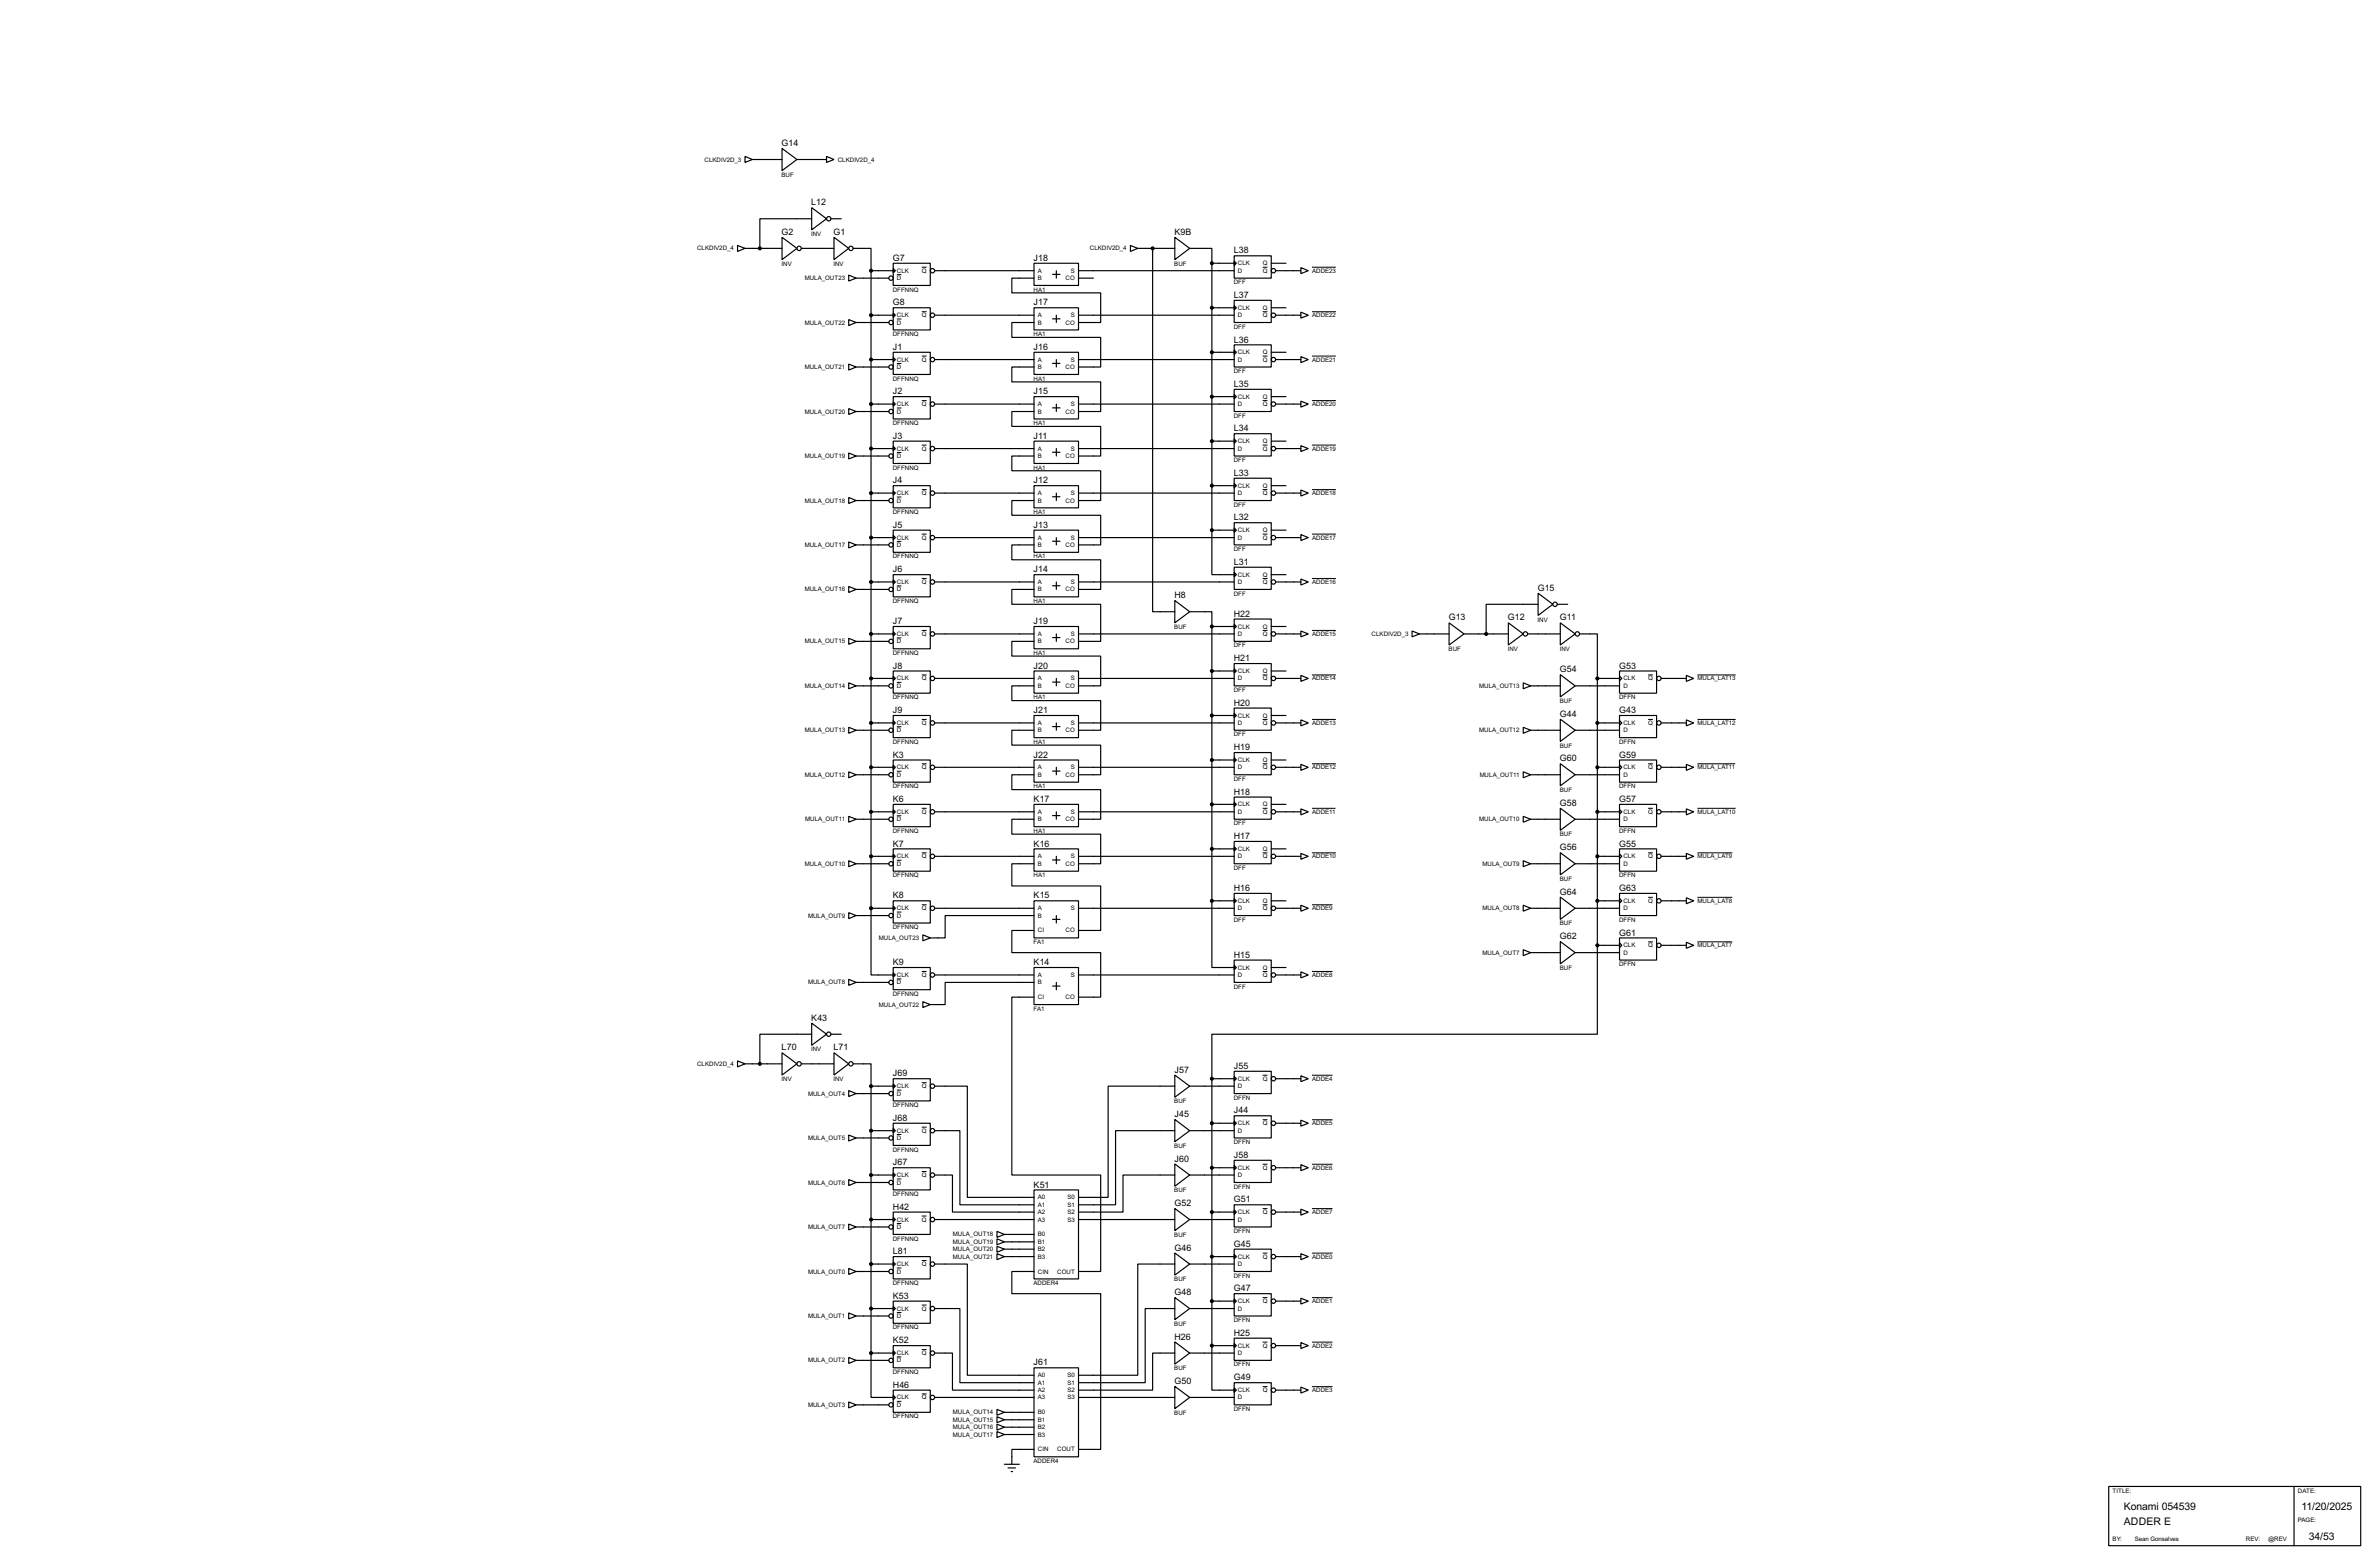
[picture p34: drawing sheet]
<svg xmlns="http://www.w3.org/2000/svg" width="815mm" height="536mm" viewBox="0 0 815 536" stroke-linecap="round" stroke-linejoin="round" font-family="sans-serif">
<defs><g id="words">
<g font-size="4">
<text x="727.8" y="517.5">Konami 054539</text>
<text x="788.7" y="517.5">11/20/2025</text>
<text x="727.8" y="522.5">ADDER E</text>
<text x="791.3" y="527.6">34/53</text>
</g>
<g font-size="3.4">
<text x="267.9" y="50.1">G14</text>
<text x="278" y="70.4">L12</text>
<text x="267.9" y="80.5">G2</text>
<text x="285.7" y="80.5">G1</text>
<text x="402.5" y="80.5">K9B</text>
<text x="306" y="89.4">G7</text>
<text x="354.2" y="89.4">J18</text>
<text x="422.8" y="86.8">L38</text>
<text x="306" y="104.7">G8</text>
<text x="354.2" y="104.7">J17</text>
<text x="422.8" y="102.1">L37</text>
<text x="306" y="119.9">J1</text>
<text x="354.2" y="119.9">J16</text>
<text x="422.8" y="117.4">L36</text>
<text x="306" y="135.1">J2</text>
<text x="354.2" y="135.1">J15</text>
<text x="422.8" y="132.6">L35</text>
<text x="422.8" y="147.8">L34</text>
<text x="306" y="150.3">J3</text>
<text x="354.2" y="150.3">J11</text>
<text x="306" y="165.6">J4</text>
<text x="354.2" y="165.6">J12</text>
<text x="422.8" y="163">L33</text>
<text x="422.8" y="178.3">L32</text>
<text x="306" y="180.9">J5</text>
<text x="354.2" y="180.9">J13</text>
<text x="306" y="196.1">J6</text>
<text x="354.2" y="196.1">J14</text>
<text x="422.8" y="193.6">L31</text>
<text x="527" y="202.5">G15</text>
<text x="402.5" y="205">H8</text>
<text x="306" y="213.9">J7</text>
<text x="354.2" y="213.9">J19</text>
<text x="422.8" y="211.3">H22</text>
<text x="496.5" y="212.6">G13</text>
<text x="516.8" y="212.6">G12</text>
<text x="534.6" y="212.6">G11</text>
<text x="422.8" y="226.6">H21</text>
<text x="306" y="229.1">J8</text>
<text x="354.2" y="229.1">J20</text>
<text x="534.6" y="230.4">G54</text>
<text x="554.9" y="229.1">G53</text>
<text x="306" y="244.4">J9</text>
<text x="354.2" y="244.4">J21</text>
<text x="422.8" y="241.8">H20</text>
<text x="534.6" y="245.6">G44</text>
<text x="554.9" y="244.4">G43</text>
<text x="422.8" y="257.1">H19</text>
<text x="306" y="259.6">K3</text>
<text x="354.2" y="259.6">J22</text>
<text x="534.6" y="260.9">G60</text>
<text x="554.9" y="259.6">G59</text>
<text x="306" y="274.8">K6</text>
<text x="354.2" y="274.8">K17</text>
<text x="422.8" y="272.3">H18</text>
<text x="554.9" y="274.8">G57</text>
<text x="534.6" y="276.1">G58</text>
<text x="422.8" y="287.5">H17</text>
<text x="306" y="290.1">K7</text>
<text x="354.2" y="290.1">K16</text>
<text x="534.6" y="291.4">G56</text>
<text x="554.9" y="290.1">G55</text>
<text x="422.8" y="305.3">H16</text>
<text x="554.9" y="305.3">G63</text>
<text x="306" y="307.9">K8</text>
<text x="354.2" y="307.9">K15</text>
<text x="534.6" y="306.6">G64</text>
<text x="534.6" y="321.8">G62</text>
<text x="554.9" y="320.6">G61</text>
<text x="422.8" y="328.2">H15</text>
<text x="306" y="330.7">K9</text>
<text x="354.2" y="330.7">K14</text>
<text x="278" y="349.8">K43</text>
<text x="267.9" y="359.9">L70</text>
<text x="285.7" y="359.9">L71</text>
<text x="306" y="368.8">J69</text>
<text x="402.5" y="367.6">J57</text>
<text x="422.8" y="366.3">J55</text>
<text x="402.5" y="382.8">J45</text>
<text x="422.8" y="381.5">J44</text>
<text x="306" y="384.1">J68</text>
<text x="306" y="399.3">J67</text>
<text x="402.5" y="398">J60</text>
<text x="422.8" y="396.8">J58</text>
<text x="354.2" y="406.9">K51</text>
<text x="402.5" y="413.3">G52</text>
<text x="422.8" y="412">G51</text>
<text x="306" y="414.5">H42</text>
<text x="306" y="429.8">L81</text>
<text x="402.5" y="428.5">G46</text>
<text x="422.8" y="427.2">G45</text>
<text x="402.5" y="443.8">G48</text>
<text x="422.8" y="442.5">G47</text>
<text x="306" y="445">K53</text>
<text x="306" y="460.3">K52</text>
<text x="402.5" y="459">H26</text>
<text x="422.8" y="457.7">H25</text>
<text x="354.2" y="467.9">J61</text>
<text x="422.8" y="473">G49</text>
<text x="306" y="475.5">H46</text>
<text x="402.5" y="474.2">G50</text>
</g>
<g font-size="2.4">
<text x="241.4" y="55.4">CLKDIV2D_3</text>
<text x="287.1" y="55.4">CLKDIV2D_4</text>
<text x="267.8" y="60.6">BUF</text>
<text x="278" y="80.9">INV</text>
<text x="238.9" y="85.8">CLKDIV2D_4</text>
<text x="373.5" y="85.8">CLKDIV2D_4</text>
<text x="267.8" y="91">INV</text>
<text x="275.8" y="96">MULA_OUT23</text>
<text x="285.6" y="91">INV</text>
<text x="307.4" y="93.5">CLK</text>
<text x="307.4" y="96">D</text>
<text x="315.9" y="93.5">Q</text>
<text x="355.7" y="93.5">A</text>
<text x="355.7" y="96">B</text>
<text x="365.2" y="96">CO</text>
<text x="367" y="93.5">S</text>
<text x="402.4" y="91">BUF</text>
<text x="424.2" y="93.5">D</text>
<text x="424.2" y="90.9">CLK</text>
<text x="432.7" y="90.9">Q</text>
<text x="432.7" y="93.5">Q</text>
<text x="449.6" y="93.5">ADDE23</text>
<text x="305.9" y="99.9">DFFNNQ</text>
<text x="354.2" y="99.9">HA1</text>
<text x="422.8" y="97.4">DFF</text>
<text x="424.2" y="106.2">CLK</text>
<text x="432.7" y="106.2">Q</text>
<text x="275.8" y="111.2">MULA_OUT22</text>
<text x="307.4" y="108.7">CLK</text>
<text x="307.4" y="111.2">D</text>
<text x="315.9" y="108.7">Q</text>
<text x="355.7" y="108.7">A</text>
<text x="355.7" y="111.2">B</text>
<text x="365.2" y="111.2">CO</text>
<text x="367" y="108.7">S</text>
<text x="422.8" y="112.6">DFF</text>
<text x="424.2" y="108.7">D</text>
<text x="432.7" y="108.7">Q</text>
<text x="449.6" y="108.7">ADDE22</text>
<text x="305.9" y="115.1">DFFNNQ</text>
<text x="354.2" y="115.1">HA1</text>
<text x="307.4" y="123.9">CLK</text>
<text x="315.9" y="123.9">Q</text>
<text x="355.7" y="123.9">A</text>
<text x="367" y="123.9">S</text>
<text x="424.2" y="123.9">D</text>
<text x="424.2" y="121.4">CLK</text>
<text x="432.7" y="121.4">Q</text>
<text x="432.7" y="123.9">Q</text>
<text x="449.6" y="123.9">ADDE21</text>
<text x="275.8" y="126.4">MULA_OUT21</text>
<text x="305.9" y="130.4">DFFNNQ</text>
<text x="307.4" y="126.4">D</text>
<text x="354.2" y="130.4">HA1</text>
<text x="355.7" y="126.4">B</text>
<text x="365.2" y="126.4">CO</text>
<text x="422.8" y="127.8">DFF</text>
<text x="424.2" y="136.6">CLK</text>
<text x="432.7" y="136.6">Q</text>
<text x="275.8" y="141.7">MULA_OUT20</text>
<text x="307.4" y="139.1">CLK</text>
<text x="307.4" y="141.7">D</text>
<text x="315.9" y="139.1">Q</text>
<text x="355.7" y="139.1">A</text>
<text x="355.7" y="141.7">B</text>
<text x="365.2" y="141.7">CO</text>
<text x="367" y="139.1">S</text>
<text x="422.8" y="143.1">DFF</text>
<text x="424.2" y="139.1">D</text>
<text x="432.7" y="139.1">Q</text>
<text x="449.6" y="139.1">ADDE20</text>
<text x="305.9" y="145.7">DFFNNQ</text>
<text x="354.2" y="145.7">HA1</text>
<text x="307.4" y="154.4">CLK</text>
<text x="315.9" y="154.4">Q</text>
<text x="355.7" y="154.4">A</text>
<text x="367" y="154.4">S</text>
<text x="424.2" y="154.4">D</text>
<text x="424.2" y="151.8">CLK</text>
<text x="432.7" y="151.8">Q</text>
<text x="432.7" y="154.4">Q</text>
<text x="449.6" y="154.4">ADDE19</text>
<text x="275.8" y="157">MULA_OUT19</text>
<text x="305.9" y="160.9">DFFNNQ</text>
<text x="307.4" y="157">D</text>
<text x="354.2" y="160.9">HA1</text>
<text x="355.7" y="157">B</text>
<text x="365.2" y="157">CO</text>
<text x="422.8" y="158.4">DFF</text>
<text x="424.2" y="167.1">CLK</text>
<text x="432.7" y="167.1">Q</text>
<text x="275.8" y="172.2">MULA_OUT18</text>
<text x="307.4" y="169.7">CLK</text>
<text x="307.4" y="172.2">D</text>
<text x="315.9" y="169.7">Q</text>
<text x="355.7" y="169.7">A</text>
<text x="355.7" y="172.2">B</text>
<text x="365.2" y="172.2">CO</text>
<text x="367" y="169.7">S</text>
<text x="422.8" y="173.6">DFF</text>
<text x="424.2" y="169.7">D</text>
<text x="432.7" y="169.7">Q</text>
<text x="449.6" y="169.7">ADDE18</text>
<text x="305.9" y="176.1">DFFNNQ</text>
<text x="354.2" y="176.1">HA1</text>
<text x="307.4" y="184.9">CLK</text>
<text x="315.9" y="184.9">Q</text>
<text x="355.7" y="184.9">A</text>
<text x="367" y="184.9">S</text>
<text x="424.2" y="184.9">D</text>
<text x="424.2" y="182.4">CLK</text>
<text x="432.7" y="182.4">Q</text>
<text x="432.7" y="184.9">Q</text>
<text x="449.6" y="184.9">ADDE17</text>
<text x="275.8" y="187.4">MULA_OUT17</text>
<text x="305.9" y="191.4">DFFNNQ</text>
<text x="307.4" y="187.4">D</text>
<text x="354.2" y="191.4">HA1</text>
<text x="355.7" y="187.4">B</text>
<text x="365.2" y="187.4">CO</text>
<text x="422.8" y="188.8">DFF</text>
<text x="424.2" y="197.6">CLK</text>
<text x="432.7" y="197.6">Q</text>
<text x="275.8" y="202.7">MULA_OUT16</text>
<text x="307.4" y="200.1">CLK</text>
<text x="307.4" y="202.7">D</text>
<text x="315.9" y="200.1">Q</text>
<text x="355.7" y="200.1">A</text>
<text x="355.7" y="202.7">B</text>
<text x="365.2" y="202.7">CO</text>
<text x="367" y="200.1">S</text>
<text x="424.2" y="200.1">D</text>
<text x="432.7" y="200.1">Q</text>
<text x="449.6" y="200.1">ADDE16</text>
<text x="305.9" y="206.6">DFFNNQ</text>
<text x="354.2" y="206.6">HA1</text>
<text x="422.8" y="204.1">DFF</text>
<text x="402.4" y="215.5">BUF</text>
<text x="424.2" y="215.4">CLK</text>
<text x="432.7" y="215.4">Q</text>
<text x="526.9" y="213">INV</text>
<text x="275.8" y="220.5">MULA_OUT15</text>
<text x="307.4" y="217.9">CLK</text>
<text x="307.4" y="220.5">D</text>
<text x="315.9" y="217.9">Q</text>
<text x="355.7" y="217.9">A</text>
<text x="355.7" y="220.5">B</text>
<text x="365.2" y="220.5">CO</text>
<text x="367" y="217.9">S</text>
<text x="422.8" y="221.9">DFF</text>
<text x="424.2" y="217.9">D</text>
<text x="432.7" y="217.9">Q</text>
<text x="449.6" y="217.9">ADDE15</text>
<text x="470" y="217.9">CLKDIV2D_3</text>
<text x="305.9" y="224.4">DFFNNQ</text>
<text x="354.2" y="224.4">HA1</text>
<text x="496.4" y="223.1">BUF</text>
<text x="516.7" y="223.1">INV</text>
<text x="534.5" y="223.1">INV</text>
<text x="307.4" y="233.2">CLK</text>
<text x="315.9" y="233.2">Q</text>
<text x="355.7" y="233.2">A</text>
<text x="367" y="233.2">S</text>
<text x="424.2" y="233.2">D</text>
<text x="424.2" y="230.6">CLK</text>
<text x="432.7" y="230.6">Q</text>
<text x="432.7" y="233.2">Q</text>
<text x="449.6" y="233.2">ADDE14</text>
<text x="556.3" y="233.2">CLK</text>
<text x="564.8" y="233.2">Q</text>
<text x="581.7" y="233.2">MULA_LAT13</text>
<text x="275.8" y="235.7">MULA_OUT14</text>
<text x="305.9" y="239.6">DFFNNQ</text>
<text x="307.4" y="235.7">D</text>
<text x="354.2" y="239.6">HA1</text>
<text x="355.7" y="235.7">B</text>
<text x="365.2" y="235.7">CO</text>
<text x="422.8" y="237.1">DFF</text>
<text x="506.9" y="235.7">MULA_OUT13</text>
<text x="554.8" y="239.6">DFFN</text>
<text x="556.3" y="235.7">D</text>
<text x="424.2" y="245.9">CLK</text>
<text x="432.7" y="245.9">Q</text>
<text x="534.5" y="240.9">BUF</text>
<text x="275.8" y="250.9">MULA_OUT13</text>
<text x="307.4" y="248.4">CLK</text>
<text x="307.4" y="250.9">D</text>
<text x="315.9" y="248.4">Q</text>
<text x="355.7" y="248.4">A</text>
<text x="355.7" y="250.9">B</text>
<text x="365.2" y="250.9">CO</text>
<text x="367" y="248.4">S</text>
<text x="424.2" y="248.4">D</text>
<text x="432.7" y="248.4">Q</text>
<text x="449.6" y="248.4">ADDE13</text>
<text x="506.9" y="250.9">MULA_OUT12</text>
<text x="556.3" y="250.9">D</text>
<text x="556.3" y="248.4">CLK</text>
<text x="564.8" y="248.4">Q</text>
<text x="581.7" y="248.4">MULA_LAT12</text>
<text x="305.9" y="254.9">DFFNNQ</text>
<text x="354.2" y="254.9">HA1</text>
<text x="422.8" y="252.3">DFF</text>
<text x="534.5" y="256.2">BUF</text>
<text x="554.8" y="254.9">DFFN</text>
<text x="307.4" y="263.6">CLK</text>
<text x="315.9" y="263.6">Q</text>
<text x="355.7" y="263.6">A</text>
<text x="367" y="263.6">S</text>
<text x="424.2" y="263.6">D</text>
<text x="424.2" y="261.1">CLK</text>
<text x="432.7" y="261.1">Q</text>
<text x="432.7" y="263.6">Q</text>
<text x="449.6" y="263.6">ADDE12</text>
<text x="556.3" y="263.6">CLK</text>
<text x="564.8" y="263.6">Q</text>
<text x="581.7" y="263.6">MULA_LAT11</text>
<text x="275.8" y="266.2">MULA_OUT12</text>
<text x="307.4" y="266.2">D</text>
<text x="355.7" y="266.2">B</text>
<text x="365.2" y="266.2">CO</text>
<text x="422.8" y="267.6">DFF</text>
<text x="507.1" y="266.2">MULA_OUT11</text>
<text x="556.3" y="266.2">D</text>
<text x="305.9" y="270.1">DFFNNQ</text>
<text x="354.2" y="270.1">HA1</text>
<text x="534.5" y="271.4">BUF</text>
<text x="554.8" y="270.1">DFFN</text>
<text x="275.9" y="281.4">MULA_OUT11</text>
<text x="307.4" y="278.9">CLK</text>
<text x="307.4" y="281.4">D</text>
<text x="315.9" y="278.9">Q</text>
<text x="355.7" y="278.9">A</text>
<text x="355.7" y="281.4">B</text>
<text x="365.2" y="281.4">CO</text>
<text x="367" y="278.9">S</text>
<text x="424.2" y="278.9">D</text>
<text x="424.2" y="276.3">CLK</text>
<text x="432.7" y="276.3">Q</text>
<text x="432.7" y="278.9">Q</text>
<text x="449.6" y="278.9">ADDE11</text>
<text x="506.9" y="281.4">MULA_OUT10</text>
<text x="556.3" y="281.4">D</text>
<text x="556.3" y="278.9">CLK</text>
<text x="564.8" y="278.9">Q</text>
<text x="581.7" y="278.9">MULA_LAT10</text>
<text x="305.9" y="285.4">DFFNNQ</text>
<text x="354.2" y="285.4">HA1</text>
<text x="422.8" y="282.8">DFF</text>
<text x="534.5" y="286.6">BUF</text>
<text x="554.8" y="285.4">DFFN</text>
<text x="424.2" y="291.6">CLK</text>
<text x="432.7" y="291.6">Q</text>
<text x="275.8" y="296.7">MULA_OUT10</text>
<text x="307.4" y="294.1">CLK</text>
<text x="307.4" y="296.7">D</text>
<text x="315.9" y="294.1">Q</text>
<text x="355.7" y="294.1">A</text>
<text x="355.7" y="296.7">B</text>
<text x="365.2" y="296.7">CO</text>
<text x="367" y="294.1">S</text>
<text x="422.8" y="298.1">DFF</text>
<text x="424.2" y="294.1">D</text>
<text x="432.7" y="294.1">Q</text>
<text x="449.6" y="294.1">ADDE10</text>
<text x="508.1" y="296.7">MULA_OUT9</text>
<text x="556.3" y="296.7">D</text>
<text x="556.3" y="294.1">CLK</text>
<text x="564.8" y="294.1">Q</text>
<text x="581.7" y="294.1">MULA_LAT9</text>
<text x="305.9" y="300.6">DFFNNQ</text>
<text x="354.2" y="300.6">HA1</text>
<text x="534.5" y="301.9">BUF</text>
<text x="554.8" y="300.6">DFFN</text>
<text x="307.4" y="311.9">CLK</text>
<text x="315.9" y="311.9">Q</text>
<text x="355.7" y="311.9">A</text>
<text x="367" y="311.9">S</text>
<text x="424.2" y="311.9">D</text>
<text x="424.2" y="309.4">CLK</text>
<text x="432.7" y="309.4">Q</text>
<text x="432.7" y="311.9">Q</text>
<text x="449.6" y="311.9">ADDE9</text>
<text x="508.1" y="311.9">MULA_OUT8</text>
<text x="556.3" y="311.9">D</text>
<text x="556.3" y="309.4">CLK</text>
<text x="564.8" y="309.4">Q</text>
<text x="581.7" y="309.4">MULA_LAT8</text>
<text x="276.9" y="314.4">MULA_OUT9</text>
<text x="307.4" y="314.4">D</text>
<text x="355.7" y="314.4">B</text>
<text x="422.8" y="315.8">DFF</text>
<text x="534.5" y="317.1">BUF</text>
<text x="554.8" y="315.8">DFFN</text>
<text x="301.2" y="322.1">MULA_OUT23</text>
<text x="305.9" y="318.4">DFFNNQ</text>
<text x="354.2" y="323.5">FA1</text>
<text x="355.7" y="319.5">CI</text>
<text x="365.2" y="319.5">CO</text>
<text x="508.1" y="327.1">MULA_OUT7</text>
<text x="556.3" y="327.1">D</text>
<text x="556.3" y="324.6">CLK</text>
<text x="564.8" y="324.6">Q</text>
<text x="581.7" y="324.6">MULA_LAT7</text>
<text x="307.4" y="334.8">CLK</text>
<text x="315.9" y="334.8">Q</text>
<text x="355.7" y="334.8">A</text>
<text x="367" y="334.8">S</text>
<text x="424.2" y="334.8">D</text>
<text x="424.2" y="332.2">CLK</text>
<text x="432.7" y="332.2">Q</text>
<text x="432.7" y="334.8">Q</text>
<text x="449.6" y="334.8">ADDE8</text>
<text x="534.5" y="332.4">BUF</text>
<text x="554.8" y="331.1">DFFN</text>
<text x="276.9" y="337.3">MULA_OUT8</text>
<text x="305.9" y="341.2">DFFNNQ</text>
<text x="307.4" y="337.3">D</text>
<text x="355.7" y="337.3">B</text>
<text x="422.8" y="338.7">DFF</text>
<text x="301.2" y="344.9">MULA_OUT22</text>
<text x="354.2" y="346.3">FA1</text>
<text x="355.7" y="342.4">CI</text>
<text x="365.2" y="342.4">CO</text>
<text x="238.9" y="365.2">CLKDIV2D_4</text>
<text x="278" y="360.3">INV</text>
<text x="267.8" y="370.4">INV</text>
<text x="285.6" y="370.4">INV</text>
<text x="424.2" y="370.3">CLK</text>
<text x="432.7" y="370.3">Q</text>
<text x="449.6" y="370.3">ADDE4</text>
<text x="276.9" y="375.4">MULA_OUT4</text>
<text x="307.4" y="372.9">CLK</text>
<text x="307.4" y="375.4">D</text>
<text x="315.9" y="372.9">Q</text>
<text x="422.8" y="376.8">DFFN</text>
<text x="424.2" y="372.9">D</text>
<text x="305.9" y="379.3">DFFNNQ</text>
<text x="402.4" y="378.1">BUF</text>
<text x="307.4" y="388.1">CLK</text>
<text x="315.9" y="388.1">Q</text>
<text x="424.2" y="388.1">D</text>
<text x="424.2" y="385.6">CLK</text>
<text x="432.7" y="385.6">Q</text>
<text x="449.6" y="385.6">ADDE5</text>
<text x="276.9" y="390.6">MULA_OUT5</text>
<text x="305.9" y="394.6">DFFNNQ</text>
<text x="307.4" y="390.6">D</text>
<text x="402.4" y="393.3">BUF</text>
<text x="422.8" y="392">DFFN</text>
<text x="424.2" y="400.8">CLK</text>
<text x="432.7" y="400.8">Q</text>
<text x="449.6" y="400.8">ADDE6</text>
<text x="276.9" y="405.9">MULA_OUT6</text>
<text x="307.4" y="403.3">CLK</text>
<text x="307.4" y="405.9">D</text>
<text x="315.9" y="403.3">Q</text>
<text x="422.8" y="407.3">DFFN</text>
<text x="424.2" y="403.3">D</text>
<text x="305.9" y="409.8">DFFNNQ</text>
<text x="355.7" y="411">A0</text>
<text x="355.7" y="413.5">A1</text>
<text x="365.8" y="411">S0</text>
<text x="365.8" y="413.5">S1</text>
<text x="402.4" y="408.6">BUF</text>
<text x="307.4" y="418.6">CLK</text>
<text x="315.9" y="418.6">Q</text>
<text x="355.7" y="416">A2</text>
<text x="355.7" y="418.6">A3</text>
<text x="365.8" y="416">S2</text>
<text x="365.8" y="418.6">S3</text>
<text x="424.2" y="418.6">D</text>
<text x="424.2" y="416">CLK</text>
<text x="432.7" y="416">Q</text>
<text x="449.6" y="416">ADDE7</text>
<text x="276.9" y="421.1">MULA_OUT7</text>
<text x="305.9" y="425.1">DFFNNQ</text>
<text x="307.4" y="421.1">D</text>
<text x="326.6" y="423.7">MULA_OUT18</text>
<text x="355.7" y="423.7">B0</text>
<text x="402.4" y="423.8">BUF</text>
<text x="422.8" y="422.5">DFFN</text>
<text x="326.6" y="431.3">MULA_OUT21</text>
<text x="326.6" y="428.7">MULA_OUT20</text>
<text x="326.6" y="426.2">MULA_OUT19</text>
<text x="355.7" y="426.2">B1</text>
<text x="355.7" y="428.7">B2</text>
<text x="355.7" y="431.3">B3</text>
<text x="424.2" y="431.3">CLK</text>
<text x="432.7" y="431.3">Q</text>
<text x="449.6" y="431.3">ADDE0</text>
<text x="276.9" y="436.4">MULA_OUT0</text>
<text x="307.4" y="433.8">CLK</text>
<text x="307.4" y="436.4">D</text>
<text x="315.9" y="433.8">Q</text>
<text x="355.7" y="436.4">CIN</text>
<text x="362.3" y="436.4">COUT</text>
<text x="422.8" y="437.8">DFFN</text>
<text x="424.2" y="433.8">D</text>
<text x="305.9" y="440.3">DFFNNQ</text>
<text x="354.2" y="440.3">ADDER4</text>
<text x="402.4" y="439">BUF</text>
<text x="307.4" y="449.1">CLK</text>
<text x="315.9" y="449.1">Q</text>
<text x="424.2" y="449.1">D</text>
<text x="424.2" y="446.5">CLK</text>
<text x="432.7" y="446.5">Q</text>
<text x="449.6" y="446.5">ADDE1</text>
<text x="276.9" y="451.6">MULA_OUT1</text>
<text x="305.9" y="455.5">DFFNNQ</text>
<text x="307.4" y="451.6">D</text>
<text x="402.4" y="454.3">BUF</text>
<text x="422.8" y="453">DFFN</text>
<text x="424.2" y="461.8">CLK</text>
<text x="432.7" y="461.8">Q</text>
<text x="449.6" y="461.8">ADDE2</text>
<text x="276.9" y="466.8">MULA_OUT2</text>
<text x="307.4" y="464.3">CLK</text>
<text x="307.4" y="466.8">D</text>
<text x="315.9" y="464.3">Q</text>
<text x="424.2" y="464.3">D</text>
<text x="305.9" y="470.8">DFFNNQ</text>
<text x="355.7" y="471.9">A0</text>
<text x="365.8" y="471.9">S0</text>
<text x="402.4" y="469.5">BUF</text>
<text x="422.8" y="468.2">DFFN</text>
<text x="307.4" y="479.5">CLK</text>
<text x="315.9" y="479.5">Q</text>
<text x="355.7" y="474.5">A1</text>
<text x="355.7" y="477">A2</text>
<text x="355.7" y="479.5">A3</text>
<text x="365.8" y="474.5">S1</text>
<text x="365.8" y="477">S2</text>
<text x="365.8" y="479.5">S3</text>
<text x="424.2" y="479.5">D</text>
<text x="424.2" y="477">CLK</text>
<text x="432.7" y="477">Q</text>
<text x="449.6" y="477">ADDE3</text>
<text x="276.9" y="482.1">MULA_OUT3</text>
<text x="307.4" y="482.1">D</text>
<text x="326.6" y="484.6">MULA_OUT14</text>
<text x="355.7" y="484.6">B0</text>
<text x="402.4" y="484.8">BUF</text>
<text x="422.8" y="483.5">DFFN</text>
<text x="305.9" y="486">DFFNNQ</text>
<text x="326.6" y="489.7">MULA_OUT16</text>
<text x="326.6" y="487.2">MULA_OUT15</text>
<text x="355.7" y="487.2">B1</text>
<text x="355.7" y="489.7">B2</text>
<text x="326.6" y="492.2">MULA_OUT17</text>
<text x="355.7" y="492.2">B3</text>
<text x="355.7" y="497.3">CIN</text>
<text x="362.3" y="497.3">COUT</text>
<text x="354.2" y="501.3">ADDER4</text>
<text x="724" y="511.5">TITLE:</text>
<text x="787.5" y="511.5">DATE:</text>
<text x="787.5" y="521.6">PAGE:</text>
<text x="724" y="528">BY:</text>
<text x="731.6" y="528">Sean Gonsalves</text>
<text x="769.7" y="528">REV:</text>
<text x="777.3" y="528">@REV</text>
</g>
</g></defs>
<g fill="none" stroke="#000" stroke-width=".4">
<path d="M255.3 53.6l2.6 1.1-2.6 1zM257.9 54.7h10.1M268 50.9l5.1 3.8-5.1 3.8zM273.1 54.7h10.2M283.3 53.6l2.5 1.1-2.5 1zM278.2 71.2l5.1 3.8-5.1 3.8zM278.2 75h-17.8v10.1M284.8 75h3.5M252.8 84.1l2.5 1-2.5 1.1zM255.3 85.1h12.7M268 81.3l5.1 3.8-5.1 3.9zM274.6 85.1h11.2"/>
<path d="M285.8 81.3l5.1 3.8-5.1 3.9zM290.9 94.3l2.5 1-2.5 1zM292.4 85.1h6.1v7.7M293.4 95.3h11.2M298.5 92.8h7.6M298.5 92.8v218.4M306.1 90.2h12.7v7.6h-12.7zM306.1 92l.8 .8-.8 .7zM320.3 92.8h34.1M354.4 90.2h15.2v7.6h-15.2zM354.4 95.3h-7.6v5.1h30.4v10.1h-7.6M360.7 94h2.6"/>
<path d="M362 92.8v2.5M369.6 95.3h5.1M369.6 92.8h53.4M387.4 84.1l2.5 1-2.5 1.1zM389.9 85.1h12.7M395 85.1v124.5h7.6M402.6 81.3l5.1 3.8-5.1 3.9zM407.7 85.1h7.6v5.1M415.3 90.2v91.5M415.3 90.2h7.7M423 87.7h12.7v7.6h-12.7zM423 89.5l.7 .7-.7 .8z"/>
<path d="M435.7 90.2h5M437.2 92.8h8.6M445.8 91.7l2.6 1.1-2.6 1zM290.9 109.5l2.5 1-2.5 1.1zM293.4 110.5h11.2M298.5 108h7.6M306.1 105.5h12.7v7.6h-12.7zM306.1 107.2l.8 .8-.8 .8zM320.3 108h34.1M354.4 105.5h15.2v7.6h-15.2zM354.4 110.5h-7.6v5.1h30.4v10.2h-7.6M360.7 109.3h2.6"/>
<path d="M362 108v2.5M369.6 108h53.4M415.3 105.5h7.7M423 102.9h12.7v7.6h-12.7zM423 104.7l.7 .8-.7 .7zM423 118.2h12.7v7.6h-12.7zM423 119.9l.7 .8-.7 .8zM435.7 105.5h5M437.2 108h8.6M445.8 107l2.6 1-2.6 1zM290.9 124.8l2.5 1-2.5 1zM293.4 125.8h11.2"/>
<path d="M298.5 138.5h7.6M298.5 123.2h7.6M306.1 120.7h12.7v7.6h-12.7zM306.1 122.5l.8 .7-.8 .8zM306.1 135.9h12.7v7.7h-12.7zM306.1 137.7l.8 .8-.8 .7zM320.3 138.5h34.1M320.3 123.2h34.1M354.4 135.9h15.2v7.7h-15.2zM354.4 120.7h15.2v7.6h-15.2zM354.4 125.8h-7.6v5.1h30.4v10.1h-7.6M360.7 139.8h2.6"/>
<path d="M360.7 124.5h2.6M362 123.2v2.6M362 138.5v2.5M369.6 138.5h53.4M369.6 123.2h53.4M415.3 135.9h7.7M415.3 120.7h7.7M423 133.4h12.7v7.6h-12.7zM423 135.2l.7 .7-.7 .8zM435.7 135.9h5M435.7 120.7h5M437.2 138.5h8.6"/>
<path d="M437.2 123.2h8.6M445.8 122.2l2.6 1-2.6 1.1zM445.8 137.5l2.6 1-2.6 1zM290.9 140l2.5 1-2.5 1zM290.9 155.2l2.5 1.1-2.5 1zM293.4 141h11.2M293.4 156.3h11.2M298.5 153.7h7.6M306.1 151.2h12.7v7.6h-12.7zM306.1 153l.8 .7-.8 .8zM320.3 153.7h34.1M354.4 151.2h15.2v7.6h-15.2z"/>
<path d="M354.4 141h-7.6v5.1h30.4v10.2h-7.6M354.4 156.3h-7.6v5h30.4v10.2h-7.6M360.7 155h2.6M362 153.7v2.6M369.6 153.7h53.4M415.3 151.2h7.7M423 148.6h12.7v7.7h-12.7zM423 150.4l.7 .8-.7 .7zM435.7 151.2h5M437.2 153.7h8.6M445.8 152.7l2.6 1-2.6 1zM290.9 170.5l2.5 1-2.5 1z"/>
<path d="M293.4 171.5h11.2M298.5 169h7.6M306.1 166.4h12.7v7.6h-12.7zM306.1 168.2l.8 .8-.8 .7zM320.3 169h34.1M354.4 166.4h15.2v7.6h-15.2zM354.4 171.5h-7.6v5.1h30.4v10.1h-7.6M360.7 170.2h2.6M362 169v2.5M369.6 169h53.4M415.3 166.4h7.7M423 163.9h12.7v7.6h-12.7z"/>
<path d="M423 165.7l.7 .7-.7 .8zM423 179.1h12.7v7.6h-12.7zM435.7 166.4h5M437.2 169h8.6M445.8 167.9l2.6 1.1-2.6 1zM290.9 185.7l2.5 1-2.5 1.1zM293.4 186.7h11.2M298.5 184.2h7.6M298.5 199.4h7.6M306.1 196.9h12.7v7.6h-12.7zM306.1 198.7l.8 .7-.8 .8zM306.1 181.7h12.7v7.6h-12.7z"/>
<path d="M306.1 183.4l.8 .8-.8 .8zM320.3 184.2h34.1M320.3 199.4h34.1M354.4 181.7h15.2v7.6h-15.2zM354.4 196.9h15.2v7.6h-15.2zM354.4 186.7h-7.6v5.1h30.4v10.2h-7.6M360.7 185.5h2.6M362 184.2v2.5M362 199.4v2.6M369.6 184.2h53.4M369.6 199.4h53.4M415.3 181.7v15.2h7.7"/>
<path d="M415.3 181.7h7.7M423 180.9l.7 .8-.7 .7zM423 194.4h12.7v7.6h-12.7zM423 196.1l.7 .8-.7 .8zM435.7 181.7h5M435.7 196.9h5M437.2 184.2h8.6M437.2 199.4h8.6M445.8 183.2l2.6 1-2.6 1zM445.8 198.4l2.6 1-2.6 1.1zM290.9 201l2.5 1-2.5 1zM290.9 218.7l2.5 1.1-2.5 1z"/>
<path d="M293.4 202h11.2M293.4 219.8h11.2M298.5 217.2h7.6M306.1 214.7h12.7v7.6h-12.7zM306.1 216.5l.8 .7-.8 .8zM320.3 217.2h34.1M354.4 214.7h15.2v7.6h-15.2zM354.4 219.8h-7.6v5h30.4v10.2h-7.6M354.4 202h-7.6v5.1h30.4v12.7h-7.6M360.7 200.7h2.6M360.7 218.5h2.6M362 217.2v2.6"/>
<path d="M369.6 217.2h53.4M402.6 205.8l5.1 3.8-5.1 3.8zM407.7 209.6h7.6v5.1M415.3 214.7v94M415.3 214.7h7.7M423 212.1h12.7v7.7h-12.7zM423 213.9l.7 .8-.7 .7zM435.7 214.7h5M437.2 217.2h8.6M445.8 216.2l2.6 1-2.6 1zM483.9 216.2l2.6 1-2.6 1zM486.5 217.2h10.1"/>
<path d="M496.6 213.4l5.1 3.8-5.1 3.8zM501.7 217.2h15.2M516.9 213.4l5.1 3.8-5.1 3.8zM523.5 217.2h11.2M527.1 203.3l5.1 3.8-5.1 3.8zM527.1 207.1h-17.8v10.1M533.7 207.1h3.6M534.7 213.4l5.1 3.8-5.1 3.8zM541.3 217.2h6.1v15.3M290.9 234l2.5 1-2.5 1zM293.4 235h11.2M298.5 232.5h7.6"/>
<path d="M306.1 229.9h12.7v7.6h-12.7zM306.1 231.7l.8 .8-.8 .7zM320.3 232.5h34.1M354.4 229.9h15.2v7.6h-15.2zM354.4 235h-7.6v5.1h30.4v10.1h-7.6M360.7 233.7h2.6M362 232.5v2.5M369.6 232.5h53.4M415.3 229.9h7.7M423 227.4h12.7v7.6h-12.7zM423 229.2l.7 .7-.7 .8zM435.7 229.9h5"/>
<path d="M437.2 232.5h8.6M445.8 231.4l2.6 1.1-2.6 1zM522 234l2.6 1-2.6 1zM524.6 235h10.1M534.7 231.2l5.1 3.8-5.1 3.8zM539.8 235h15.2M547.4 232.5h7.6M547.4 232.5v91.4M555 229.9h12.7v7.6h-12.7zM555 231.7l.8 .8-.8 .7zM569.3 232.5h8.6M577.9 231.4l2.5 1.1-2.5 1z"/>
<path d="M290.9 249.2l2.5 1-2.5 1.1zM293.4 250.2h11.2M298.5 247.7h7.6M306.1 245.2h12.7v7.6h-12.7zM306.1 246.9l.8 .8-.8 .8zM320.3 247.7h34.1M354.4 245.2h15.2v7.6h-15.2zM354.4 250.2h-7.6v5.1h30.4v10.2h-7.6M360.7 249h2.6M362 247.7v2.5M369.6 247.7h53.4M415.3 245.2h7.7"/>
<path d="M423 242.6h12.7v7.6h-12.7zM423 244.4l.7 .8-.7 .7zM423 257.9h12.7v7.6h-12.7zM423 259.6l.7 .8-.7 .8zM435.7 245.2h5M437.2 247.7h8.6M445.8 246.7l2.6 1-2.6 1zM522 249.2l2.6 1-2.6 1.1zM524.6 250.2h10.1M534.7 246.4l5.1 3.8-5.1 3.9zM539.8 250.2h15.2M547.4 247.7h7.6"/>
<path d="M555 245.2h12.7v7.6h-12.7zM555 246.9l.8 .8-.8 .8zM569.3 247.7h8.6M577.9 246.7l2.5 1-2.5 1zM290.9 279.7l2.5 1-2.5 1zM290.9 264.5l2.5 1-2.5 1zM293.4 265.5h11.2M298.5 278.2h7.6M298.5 262.9h7.6M306.1 275.6h12.7v7.7h-12.7zM306.1 277.4l.8 .8-.8 .7zM306.1 260.4h12.7v7.6h-12.7z"/>
<path d="M306.1 262.2l.8 .7-.8 .8zM320.3 278.2h34.1M320.3 262.9h34.1M354.4 275.6h15.2v7.7h-15.2zM354.4 260.4h15.2v7.6h-15.2zM354.4 265.5h-7.6v5.1h30.4v10.1h-7.6M360.7 279.5h2.6M360.7 264.2h2.6M362 262.9v2.6M362 278.2v2.5M369.6 278.2h53.4M369.6 262.9h53.4"/>
<path d="M415.3 275.6h7.7M415.3 260.4h7.7M423 273.1h12.7v7.6h-12.7zM423 274.9l.7 .7-.7 .8zM435.7 275.6h5M435.7 260.4h5M437.2 278.2h8.6M437.2 262.9h8.6M445.8 261.9l2.6 1-2.6 1.1zM445.8 277.2l2.6 1-2.6 1zM522 279.7l2.6 1-2.6 1zM522 264.5l2.6 1-2.6 1z"/>
<path d="M524.6 265.5h10.1M534.7 276.9l5.1 3.8-5.1 3.8zM534.7 261.7l5.1 3.8-5.1 3.8zM539.8 265.5h15.2M547.4 278.2h7.6M547.4 262.9h7.6M555 260.4h12.7v7.6h-12.7zM555 262.2l.8 .7-.8 .8zM555 275.6h12.7v7.7h-12.7zM555 277.4l.8 .8-.8 .7zM569.3 278.2h8.6M569.3 262.9h8.6"/>
<path d="M577.9 261.9l2.5 1-2.5 1.1zM577.9 277.2l2.5 1-2.5 1zM290.9 294.9l2.5 1.1-2.5 1zM293.4 280.7h11.2M293.4 296h11.2M298.5 293.4h7.6M306.1 290.9h12.7v7.6h-12.7zM306.1 292.7l.8 .7-.8 .8zM320.3 293.4h34.1M354.4 290.9h15.2v7.6h-15.2zM354.4 280.7h-7.6v5.1h30.4v10.2h-7.6M354.4 296h-7.6v7.6h30.4v15.2h-7.6"/>
<path d="M360.7 294.7h2.6M362 293.4v2.6M369.6 293.4h53.4M415.3 290.9h7.7M423 288.3h12.7v7.7h-12.7zM423 290.1l.7 .8-.7 .7zM435.7 290.9h5M437.2 293.4h8.6M445.8 292.4l2.6 1-2.6 1zM522 294.9l2.6 1.1-2.6 1zM524.6 280.7h10.1M524.6 296h10.1"/>
<path d="M534.7 292.2l5.1 3.8-5.1 3.8zM539.8 280.7h15.2M539.8 296h15.2M547.4 293.4h7.6M555 290.9h12.7v7.6h-12.7zM555 292.7l.8 .7-.8 .8zM569.3 293.4h8.6M577.9 292.4l2.5 1-2.5 1zM290.9 312.7l2.5 1-2.5 1.1zM293.4 313.7h11.2M298.5 311.2v22.9h7.6M298.5 311.2h7.6"/>
<path d="M306.1 308.7h12.7v7.6h-12.7zM306.1 310.4l.8 .8-.8 .8zM320.3 311.2h34.1M354.4 308.7h15.2v12.7h-15.2zM354.4 318.8h-7.6v7.6h30.4v15.3h-7.6M354.4 313.7h-30.5v7.7h-5.1M360.7 315h2.6M362 313.7v2.6M369.6 311.2h53.4M415.3 308.7v22.8h7.7M415.3 308.7h7.7M423 306.1h12.7v7.6h-12.7z"/>
<path d="M423 307.9l.7 .8-.7 .7zM435.7 308.7h5M437.2 311.2h8.6M445.8 310.2l2.6 1-2.6 1zM522 310.2l2.6 1-2.6 1zM524.6 311.2h10.1M534.7 307.4l5.1 3.8-5.1 3.8zM539.8 311.2h15.2M547.4 308.7h7.6M555 306.1h12.7v7.6h-12.7zM555 307.9l.8 .8-.8 .7zM569.3 308.7h8.6"/>
<path d="M577.9 307.6l2.5 1.1-2.5 1zM290.9 335.6l2.5 1-2.5 1zM293.4 336.6h11.2M306.1 331.5h12.7v7.6h-12.7zM306.1 333.3l.8 .8-.8 .7zM316.3 320.3l2.5 1.1-2.5 1zM320.3 334.1h34.1M354.4 331.5h15.2v12.7h-15.2zM354.4 336.6h-30.5v7.6h-5.1M360.7 337.9h2.6M362 336.6v2.5M369.6 334.1h53.4"/>
<path d="M423 329h12.7v7.6h-12.7zM423 330.8l.7 .7-.7 .8zM435.7 331.5h5M437.2 334.1h8.6M445.8 333l2.6 1.1-2.6 1zM522 325.4l2.6 1-2.6 1.1zM524.6 326.4h10.1M534.7 322.6l5.1 3.8-5.1 3.9zM539.8 326.4h15.2M547.4 323.9v30.5h-132.1v15.2M547.4 323.9h7.6M555 321.4h12.7v7.6h-12.7z"/>
<path d="M555 323.1l.8 .8-.8 .8zM569.3 323.9h8.6M577.9 322.9l2.5 1-2.5 1zM278.2 350.6l5.1 3.8-5.1 3.8zM278.2 354.4h-17.8v10.1M284.8 354.4h3.5M316.3 343.2l2.5 1-2.5 1zM354.4 341.7h-7.6v60.9h30.4v33.1h-7.6M252.8 363.5l2.5 1-2.5 1.1zM255.3 364.5h12.7M268 360.7l5.1 3.8-5.1 3.9zM274.6 364.5h11.2"/>
<path d="M285.8 360.7l5.1 3.8-5.1 3.9zM290.9 373.7l2.5 1-2.5 1zM292.4 364.5h6.1v7.7M293.4 374.7h11.2M298.5 372.2v91.4M298.5 372.2h7.6M306.1 369.6h12.7v7.6h-12.7zM306.1 371.4l.8 .8-.8 .7zM320.3 372.2h11.2v38.1h22.9M402.6 368.4l5.1 3.8-5.1 3.8zM402.6 372.2h-22.8v38.1h-10.2M407.7 372.2h15.3"/>
<path d="M415.3 369.6v91.5M415.3 369.6h7.7M423 367.1h12.7v7.6h-12.7zM423 368.9l.7 .7-.7 .8zM437.2 369.6h8.6M445.8 368.6l2.6 1-2.6 1zM290.9 388.9l2.5 1-2.5 1.1zM293.4 389.9h11.2M298.5 387.4h7.6M306.1 384.9h12.7v7.6h-12.7zM306.1 386.6l.8 .8-.8 .8zM320.3 387.4h8.7v25.4h25.4"/>
<path d="M402.6 398.8l5.1 3.8-5.1 3.9zM402.6 383.6l5.1 3.8-5.1 3.8zM402.6 387.4h-20.3v25.4h-12.7M407.7 387.4h15.3M415.3 384.9h7.7M423 382.3h12.7v7.6h-12.7zM423 384.1l.7 .8-.7 .7zM423 397.6h12.7v7.6h-12.7zM423 399.3l.7 .8-.7 .8zM437.2 384.9h8.6M445.8 383.8l2.6 1.1-2.6 1zM445.8 399.1l2.6 1-2.6 1z"/>
<path d="M290.9 404.2l2.5 1-2.5 1zM290.9 419.4l2.5 1-2.5 1zM293.4 405.2h11.2M298.5 417.9h7.6M298.5 402.6h7.6M306.1 400.1h12.7v7.6h-12.7zM306.1 401.9l.8 .7-.8 .8zM306.1 415.3h12.7v7.7h-12.7zM306.1 417.1l.8 .8-.8 .7zM320.3 402.6h6.1v12.7h28M320.3 417.9h34.1M354.4 407.7h15.2v30.5h-15.2z"/>
<path d="M369.6 417.9h33M402.6 414.1l5.1 3.8-5.1 3.8zM402.6 402.6h-17.7v12.7h-15.3M407.7 417.9h15.3M407.7 402.6h15.3M415.3 400.1h7.7M415.3 415.3h7.7M423 412.8h12.7v7.6h-12.7zM423 414.6l.7 .7-.7 .8zM437.2 400.1h8.6M437.2 415.3h8.6M445.8 414.3l2.6 1-2.6 1.1z"/>
<path d="M290.9 434.6l2.5 1.1-2.5 1zM293.4 420.4h11.2M293.4 435.7h11.2M298.5 433.1h7.6M306.1 430.6h12.7v7.6h-12.7zM306.1 432.4l.8 .7-.8 .8zM320.3 433.1h11.2v38.1h22.9M341.7 429.6l2.5 1-2.5 1zM341.7 427l2.5 1-2.5 1.1zM341.7 424.5l2.5 1-2.5 1zM341.7 421.9l2.5 1.1-2.5 1zM344.2 430.6h10.2"/>
<path d="M344.2 423h10.2M344.2 425.5h10.2M344.2 428h10.2M354.4 435.7h-7.6v7.6h30.4v53.3h-7.6M402.6 429.3l5.1 3.8-5.1 3.8zM402.6 433.1h-12.7v38.1h-20.3M407.7 433.1h15.3M415.3 430.6h7.7M423 428h12.7v7.7h-12.7zM423 429.8l.7 .8-.7 .7zM437.2 430.6h8.6M445.8 429.6l2.6 1-2.6 1z"/>
<path d="M290.9 449.9l2.5 1-2.5 1zM293.4 450.9h11.2M298.5 448.4h7.6M306.1 445.8h12.7v7.6h-12.7zM306.1 447.6l.8 .8-.8 .7zM320.3 448.4h8.7v25.4h25.4M402.6 444.6l5.1 3.8-5.1 3.8zM402.6 459.8l5.1 3.8-5.1 3.8zM402.6 448.4h-10.1v25.4h-22.9M407.7 448.4h15.3M415.3 445.8h7.7M423 458.5h12.7v7.6h-12.7z"/>
<path d="M423 443.3h12.7v7.6h-12.7zM423 445.1l.7 .7-.7 .8zM437.2 445.8h8.6M445.8 444.8l2.6 1-2.6 1zM290.9 465.1l2.5 1-2.5 1.1zM293.4 466.1h11.2M298.5 463.6v15.2h7.6M298.5 463.6h7.6M306.1 476.3h12.7v7.6h-12.7zM306.1 478.1l.8 .7-.8 .8zM306.1 461.1h12.7v7.6h-12.7zM306.1 462.8l.8 .8-.8 .8z"/>
<path d="M320.3 463.6h6.1v12.7h28M320.3 478.8h34.1M354.4 468.7h15.2v30.5h-15.2zM369.6 478.8h33M402.6 475l5.1 3.8-5.1 3.9zM402.6 463.6h-7.6v12.7h-25.4M407.7 463.6h15.3M407.7 478.8h15.3M415.3 461.1v15.2h7.7M415.3 461.1h7.7M423 460.3l.7 .8-.7 .7zM423 473.8h12.7v7.6h-12.7z"/>
<path d="M423 475.5l.7 .8-.7 .8zM437.2 461.1h8.6M437.2 476.3h8.6M445.8 460l2.6 1.1-2.6 1zM445.8 475.3l2.6 1-2.6 1zM290.9 480.4l2.5 1-2.5 1zM293.4 481.4h11.2M341.7 490.5l2.5 1-2.5 1.1zM341.7 488l2.5 1-2.5 1zM341.7 485.4l2.5 1.1-2.5 1zM341.7 482.9l2.5 1-2.5 1zM344.2 483.9h10.2"/>
<path d="M344.2 486.5h10.2M344.2 489h10.2M344.2 491.5h10.2M354.4 496.6h-7.6v5.1M344.2 501.7h5.1M345.5 503h2.5M346.5 504.2h.5M722.7 509.3h86.3v20.3h-86.3zM786.2 509.3v20.3"/>
<circle cx="284" cy="75" r=".75"/>
<circle cx="273.8" cy="85.1" r=".75"/>
<circle cx="291.6" cy="85.1" r=".75"/>
<circle cx="305.3" cy="95.3" r=".75"/>
<circle cx="319.5" cy="92.8" r=".75"/>
<circle cx="436.4" cy="92.8" r=".75"/>
<circle cx="305.3" cy="110.5" r=".75"/>
<circle cx="319.5" cy="108" r=".75"/>
<circle cx="436.4" cy="108" r=".75"/>
<circle cx="305.3" cy="125.8" r=".75"/>
<circle cx="319.5" cy="123.2" r=".75"/>
<circle cx="319.5" cy="138.5" r=".75"/>
<circle cx="436.4" cy="123.2" r=".75"/>
<circle cx="436.4" cy="138.5" r=".75"/>
<circle cx="305.3" cy="156.3" r=".75"/>
<circle cx="305.3" cy="141" r=".75"/>
<circle cx="319.5" cy="153.7" r=".75"/>
<circle cx="436.4" cy="153.7" r=".75"/>
<circle cx="305.3" cy="171.5" r=".75"/>
<circle cx="319.5" cy="169" r=".75"/>
<circle cx="436.4" cy="169" r=".75"/>
<circle cx="305.3" cy="186.7" r=".75"/>
<circle cx="319.5" cy="199.4" r=".75"/>
<circle cx="319.5" cy="184.2" r=".75"/>
<circle cx="436.4" cy="199.4" r=".75"/>
<circle cx="436.4" cy="184.2" r=".75"/>
<circle cx="305.3" cy="219.8" r=".75"/>
<circle cx="305.3" cy="202" r=".75"/>
<circle cx="319.5" cy="217.2" r=".75"/>
<circle cx="436.4" cy="217.2" r=".75"/>
<circle cx="522.7" cy="217.2" r=".75"/>
<circle cx="532.9" cy="207.1" r=".75"/>
<circle cx="540.5" cy="217.2" r=".75"/>
<circle cx="305.3" cy="235" r=".75"/>
<circle cx="319.5" cy="232.5" r=".75"/>
<circle cx="436.4" cy="232.5" r=".75"/>
<circle cx="568.5" cy="232.5" r=".75"/>
<circle cx="305.3" cy="250.2" r=".75"/>
<circle cx="319.5" cy="247.7" r=".75"/>
<circle cx="436.4" cy="247.7" r=".75"/>
<circle cx="568.5" cy="247.7" r=".75"/>
<circle cx="305.3" cy="265.5" r=".75"/>
<circle cx="319.5" cy="262.9" r=".75"/>
<circle cx="319.5" cy="278.2" r=".75"/>
<circle cx="436.4" cy="262.9" r=".75"/>
<circle cx="436.4" cy="278.2" r=".75"/>
<circle cx="568.5" cy="262.9" r=".75"/>
<circle cx="568.5" cy="278.2" r=".75"/>
<circle cx="305.3" cy="296" r=".75"/>
<circle cx="305.3" cy="280.7" r=".75"/>
<circle cx="319.5" cy="293.4" r=".75"/>
<circle cx="436.4" cy="293.4" r=".75"/>
<circle cx="568.5" cy="293.4" r=".75"/>
<circle cx="305.3" cy="313.7" r=".75"/>
<circle cx="319.5" cy="311.2" r=".75"/>
<circle cx="436.4" cy="311.2" r=".75"/>
<circle cx="568.5" cy="308.7" r=".75"/>
<circle cx="305.3" cy="336.6" r=".75"/>
<circle cx="319.5" cy="334.1" r=".75"/>
<circle cx="436.4" cy="334.1" r=".75"/>
<circle cx="568.5" cy="323.9" r=".75"/>
<circle cx="284" cy="354.4" r=".75"/>
<circle cx="273.8" cy="364.5" r=".75"/>
<circle cx="291.6" cy="364.5" r=".75"/>
<circle cx="305.3" cy="374.7" r=".75"/>
<circle cx="319.5" cy="372.2" r=".75"/>
<circle cx="436.4" cy="369.6" r=".75"/>
<circle cx="305.3" cy="389.9" r=".75"/>
<circle cx="319.5" cy="387.4" r=".75"/>
<circle cx="436.4" cy="384.9" r=".75"/>
<circle cx="305.3" cy="405.2" r=".75"/>
<circle cx="319.5" cy="417.9" r=".75"/>
<circle cx="319.5" cy="402.6" r=".75"/>
<circle cx="436.4" cy="415.3" r=".75"/>
<circle cx="436.4" cy="400.1" r=".75"/>
<circle cx="305.3" cy="420.4" r=".75"/>
<circle cx="305.3" cy="435.7" r=".75"/>
<circle cx="319.5" cy="433.1" r=".75"/>
<circle cx="436.4" cy="430.6" r=".75"/>
<circle cx="305.3" cy="450.9" r=".75"/>
<circle cx="319.5" cy="448.4" r=".75"/>
<circle cx="436.4" cy="445.8" r=".75"/>
<circle cx="305.3" cy="466.1" r=".75"/>
<circle cx="319.5" cy="478.8" r=".75"/>
<circle cx="319.5" cy="463.6" r=".75"/>
<circle cx="436.4" cy="461.1" r=".75"/>
<circle cx="436.4" cy="476.3" r=".75"/>
<circle cx="305.3" cy="481.4" r=".75"/>
</g>
<g fill="none" stroke="#000" stroke-width=".34">
<path d="M307.4 94.1h1.5M315.9 91.6h1.7M432.7 91.6h1.7M449.6 91.6h8.2M307.4 109.3h1.5M315.9 106.8h1.7M432.7 106.8h1.7M449.6 106.8h8.2M307.4 124.6h1.5M307.4 139.8h1.5M315.9 122h1.7M315.9 137.3h1.7"/>
<path d="M432.7 122h1.7M432.7 137.3h1.7M449.6 122h8.2M449.6 137.3h8.2M307.4 155.1h1.5M315.9 152.5h1.7M432.7 152.5h1.7M449.6 152.5h8.2M307.4 170.3h1.5M315.9 167.8h1.7M432.7 167.8h1.7M449.6 167.8h8.2"/>
<path d="M307.4 185.5h1.5M315.9 198.2h1.7M315.9 183h1.7M432.7 198.2h1.7M432.7 183h1.7M449.6 198.2h8.2M449.6 183h8.2M307.4 200.8h1.5M307.4 218.6h1.5M315.9 216h1.7M432.7 216h1.7M449.6 216h8.2"/>
<path d="M307.4 233.8h1.5M315.9 231.3h1.7M432.7 231.3h1.7M449.6 231.3h8.2M564.8 231.3h1.7M581.7 231.3h13.1M307.4 249h1.5M315.9 246.5h1.7M432.7 246.5h1.7M449.6 246.5h8.2M564.8 246.5h1.7M581.7 246.5h13.1"/>
<path d="M307.4 279.5h1.5M307.4 264.3h1.5M315.9 277h1.7M315.9 261.7h1.7M432.7 277h1.7M432.7 261.7h1.7M449.6 277h8.1M449.6 261.7h8.2M564.8 277h1.7M564.8 261.7h1.7M581.7 277h13.1M581.7 261.7h13"/>
<path d="M307.4 294.8h1.5M315.9 292.2h1.7M432.7 292.2h1.7M449.6 292.2h8.2M564.8 292.2h1.7M581.7 292.2h12M307.4 312.5h1.5M315.9 310h1.7M432.7 310h1.7M449.6 310h7.1M564.8 307.5h1.7M581.7 307.5h12"/>
<path d="M307.4 335.4h1.5M315.9 332.9h1.7M432.7 332.9h1.7M449.6 332.9h7.1M564.8 322.7h1.7M581.7 322.7h12M307.4 373.5h1.5M315.9 371h1.7M432.7 368.4h1.7M449.6 368.4h7.1M307.4 388.7h1.5M315.9 386.2h1.7"/>
<path d="M432.7 383.7h1.7M432.7 398.9h1.7M449.6 383.7h7.1M449.6 398.9h7.1M307.4 404h1.5M307.4 419.2h1.5M315.9 401.4h1.7M315.9 416.7h1.7M432.7 414.1h1.7M449.6 414.1h7.1M307.4 434.5h1.5M315.9 431.9h1.7"/>
<path d="M432.7 429.4h1.7M449.6 429.4h7.1M307.4 449.7h1.5M315.9 447.2h1.7M432.7 459.9h1.7M432.7 444.6h1.7M449.6 459.9h7.1M449.6 444.6h7.1M307.4 464.9h1.5M315.9 477.6h1.7M315.9 462.4h1.7M432.7 475.1h1.7"/>
<path d="M449.6 475.1h7.1M307.4 480.2h1.5"/>
</g>
<g fill="#000" stroke="#000" stroke-width=".4">
<circle cx="260.4" cy="85.1" r=".5"/>
<circle cx="298.5" cy="92.8" r=".5"/>
<circle cx="395" cy="85.1" r=".5"/>
<circle cx="415.3" cy="90.2" r=".5"/>
<circle cx="298.5" cy="108" r=".5"/>
<circle cx="415.3" cy="105.5" r=".5"/>
<circle cx="298.5" cy="123.2" r=".5"/>
<circle cx="298.5" cy="138.5" r=".5"/>
<circle cx="415.3" cy="135.9" r=".5"/>
<circle cx="415.3" cy="120.7" r=".5"/>
<circle cx="298.5" cy="153.7" r=".5"/>
<circle cx="415.3" cy="151.2" r=".5"/>
<circle cx="298.5" cy="169" r=".5"/>
<circle cx="415.3" cy="166.4" r=".5"/>
<circle cx="298.5" cy="184.2" r=".5"/>
<circle cx="298.5" cy="199.4" r=".5"/>
<circle cx="415.3" cy="181.7" r=".5"/>
<circle cx="298.5" cy="217.2" r=".5"/>
<circle cx="415.3" cy="214.7" r=".5"/>
<circle cx="509.3" cy="217.2" r=".5"/>
<circle cx="298.5" cy="232.5" r=".5"/>
<circle cx="415.3" cy="229.9" r=".5"/>
<circle cx="547.4" cy="232.5" r=".5"/>
<circle cx="298.5" cy="247.7" r=".5"/>
<circle cx="415.3" cy="245.2" r=".5"/>
<circle cx="547.4" cy="247.7" r=".5"/>
<circle cx="298.5" cy="278.2" r=".5"/>
<circle cx="298.5" cy="262.9" r=".5"/>
<circle cx="415.3" cy="260.4" r=".5"/>
<circle cx="415.3" cy="275.6" r=".5"/>
<circle cx="547.4" cy="278.2" r=".5"/>
<circle cx="547.4" cy="262.9" r=".5"/>
<circle cx="298.5" cy="293.4" r=".5"/>
<circle cx="415.3" cy="290.9" r=".5"/>
<circle cx="547.4" cy="293.4" r=".5"/>
<circle cx="298.5" cy="311.2" r=".5"/>
<circle cx="415.3" cy="308.7" r=".5"/>
<circle cx="547.4" cy="308.7" r=".5"/>
<circle cx="547.4" cy="323.9" r=".5"/>
<circle cx="260.4" cy="364.5" r=".5"/>
<circle cx="298.5" cy="372.2" r=".5"/>
<circle cx="415.3" cy="369.6" r=".5"/>
<circle cx="298.5" cy="387.4" r=".5"/>
<circle cx="415.3" cy="384.9" r=".5"/>
<circle cx="298.5" cy="402.6" r=".5"/>
<circle cx="298.5" cy="417.9" r=".5"/>
<circle cx="415.3" cy="400.1" r=".5"/>
<circle cx="415.3" cy="415.3" r=".5"/>
<circle cx="298.5" cy="433.1" r=".5"/>
<circle cx="415.3" cy="430.6" r=".5"/>
<circle cx="298.5" cy="448.4" r=".5"/>
<circle cx="415.3" cy="445.8" r=".5"/>
<circle cx="298.5" cy="463.6" r=".5"/>
<circle cx="415.3" cy="461.1" r=".5"/>
</g>
<use href="#words"/>
</svg>
